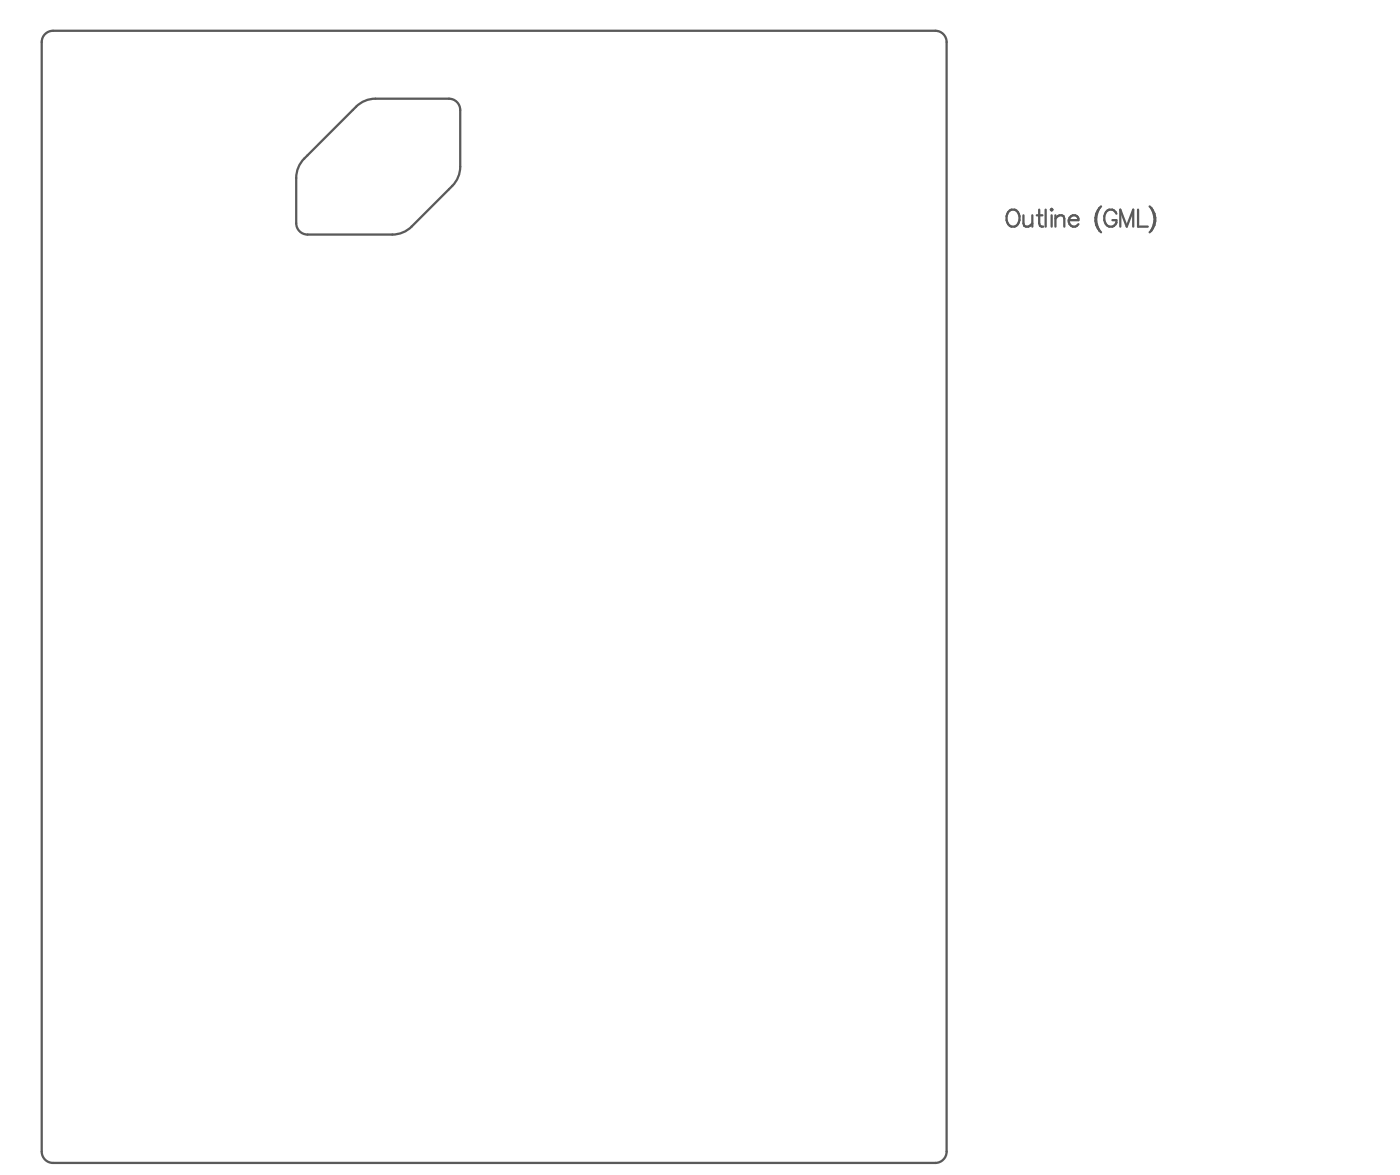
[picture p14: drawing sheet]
<svg xmlns="http://www.w3.org/2000/svg" width="412mm" height="346mm" viewBox="0 0 412 346" stroke-linecap="round" stroke-linejoin="round" font-family="sans-serif">
<g fill="none" stroke="#5a5a5a" stroke-width=".67">
<path d="M13.3 10a3.3 3.3 0 0 1 2.3-.9h259.7a3.3 3.3 0 0 1 3.3 3.3v326.4a3.3 3.3 0 0 1-3.3 3.4h-259.7a3.3 3.3 0 0 1-3.3-3.4v-326.4a3.3 3.3 0 0 1 1-2.4zM104.8 31.4a8 8 0 0 1 5.7-2.4h21.6a3.3 3.3 0 0 1 3.4 3.4v16.6a8 8 0 0 1-2.4 5.7l-11.9 12a8 8 0 0 1-5.7 2.3h-25a3.3 3.3 0 0 1-3.3-3.3v-13.3a8 8 0 0 1 2.3-5.7zM297.2 61.9a1.9 1.9 0 0 1 2.9 1.7 2.3 2.3 0 0 1-2.4 3.1 2.91 2.91 0 0 1-.5-4.8zM301.2 63.4v2.3l.3 .7 1.1 .3 1.2-1M303.8 63.4v3.3M305.1 63.4h1.7M305.9 61.7v4l.2 .7 .9 .3M307.8 61.7v5M309.5 61.4l.3 .3-.3 .2-.2-.2zM309.5 63.4v3.3M310.6 64.3l1.2-.9 1.2 .2 .2 .7v2.4M310.6 63.4v3.3"/>
<path d="M314.6 64.8a1.57 1.57 0 0 0 .9 1.8 1.57 1.57 0 0 0 1.9-.6M315.3 63.6a1.32 1.32 0 0 1 1.4-.1 1.32 1.32 0 0 1 .7 1.3h-2.8l.2-.7zM323.6 61.2a5.2 5.2 0 0 0 0 6.7M323.6 67.9l.5 .4M323.6 61.2a6.2 6.2 0 0 0 0 6.7M324.1 60.7l-.5 .5M328.6 62.9a1.84 1.84 0 0 0-2.1-1.2 1.84 1.84 0 0 0-1.5 1.9 2.3 2.3 0 0 0 2.4 3.1 1.68 1.68 0 0 0 1.2-1.9h-1.2M329.7 66.7v-5l1.9 5 1.9-5v5M335 61.7v5h2.8M338.4 60.7l.4 .5M338.8 61.2a5.2 5.2 0 0 1 0 6.7M338.8 67.9l-.4 .4"/>
<path d="M338.8 61.2a6.2 6.2 0 0 1 0 6.7"/>
</g>
</svg>
